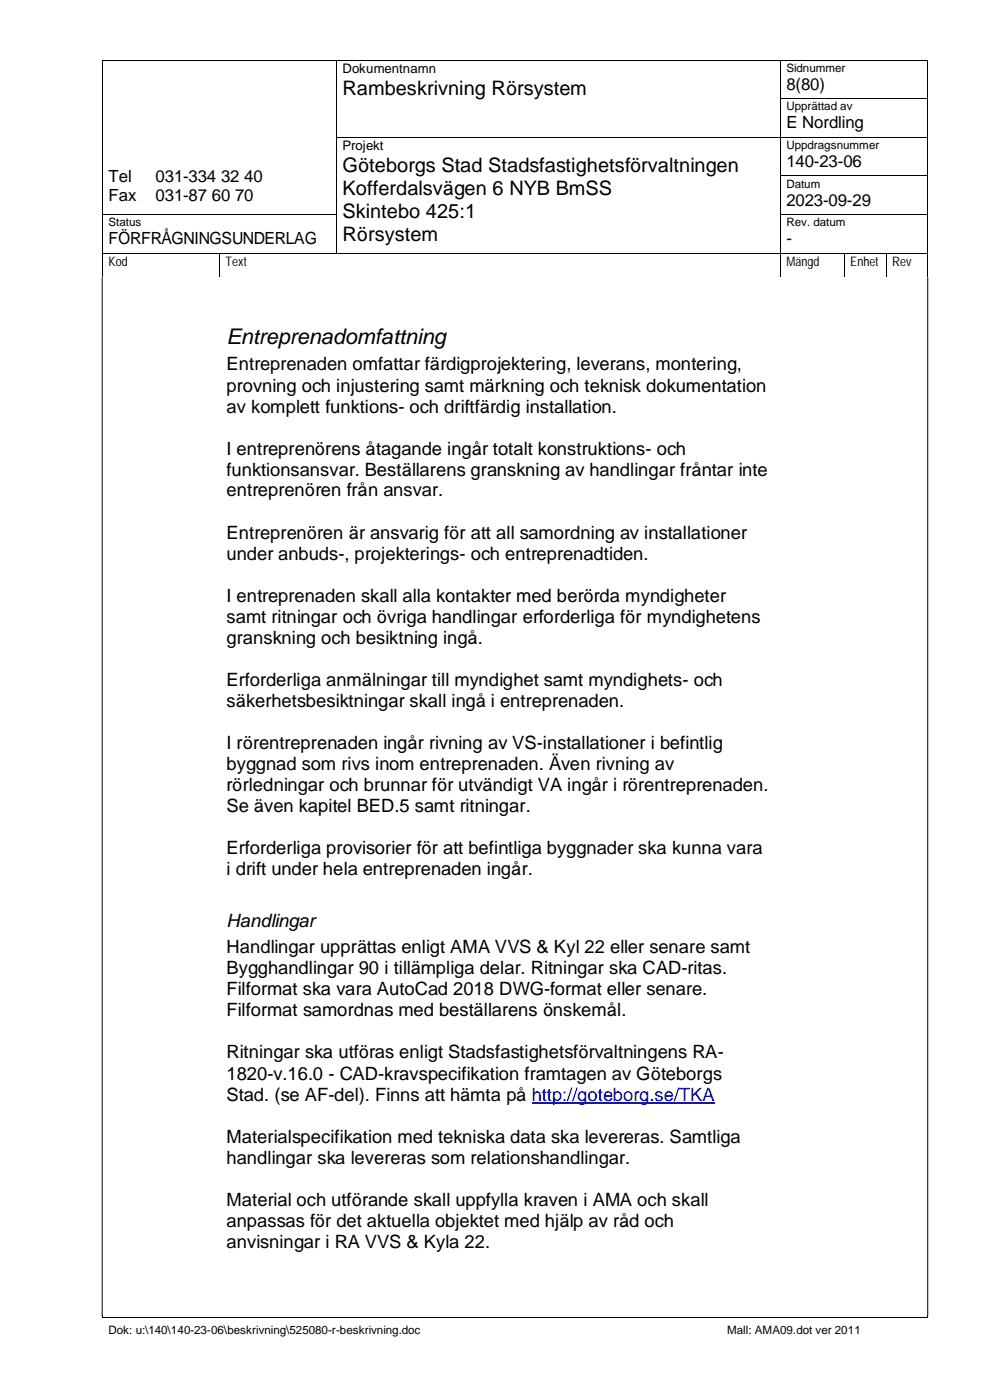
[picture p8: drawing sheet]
<svg xmlns="http://www.w3.org/2000/svg" width="210mm" height="297mm" viewBox="0 0 210 297" stroke-linecap="round" stroke-linejoin="round" font-family="sans-serif">
<defs><g id="words">
<text font-size="4.6" x="48" y="73">Entreprenadomfattning</text>
<g font-size="4.2">
<text x="72.6" y="20.1">Rambeskrivning Rörsystem</text>
<text x="72.6" y="36.5">Göteborgs Stad Stadsfastighetsförvaltningen</text>
<text x="72.6" y="41.3">Kofferdalsvägen 6 NYB BmSS</text>
<text x="72.6" y="46.2">Skintebo 425:1</text>
<text x="72.6" y="51.1">Rörsystem</text>
</g>
<g font-size="3.9">
<text x="48" y="78.6">Entreprenaden omfattar färdigprojektering, leverans, montering,</text>
<text x="48" y="83.1">provning och injustering samt märkning och teknisk dokumentation</text>
<text x="48" y="87.5">av komplett funktions- och driftfärdig installation.</text>
<text x="48" y="96.4">I entreprenörens åtagande ingår totalt konstruktions- och</text>
<text x="48" y="100.9">funktionsansvar. Beställarens granskning av handlingar fråntar inte</text>
<text x="48" y="105.3">entreprenören från ansvar.</text>
<text x="48" y="114.3">Entreprenören är ansvarig för att all samordning av installationer</text>
<text x="48" y="118.7">under anbuds-, projekterings- och entreprenadtiden.</text>
<text x="48" y="127.7">I entreprenaden skall alla kontakter med berörda myndigheter</text>
<text x="48" y="132.2">samt ritningar och övriga handlingar erforderliga för myndighetens</text>
<text x="48" y="136.6">granskning och besiktning ingå.</text>
<text x="48" y="145.5">Erforderliga anmälningar till myndighet samt myndighets- och</text>
<text x="48" y="149.9">säkerhetsbesiktningar skall ingå i entreprenaden.</text>
<text x="48" y="158.9">I rörentreprenaden ingår rivning av VS-installationer i befintlig</text>
<text x="48" y="163.3">byggnad som rivs inom entreprenaden. Även rivning av</text>
<text x="48" y="167.8">rörledningar och brunnar för utvändigt VA ingår i rörentreprenaden.</text>
<text x="48" y="172.3">Se även kapitel BED.5 samt ritningar.</text>
<text x="48" y="181.2">Erforderliga provisorier för att befintliga byggnader ska kunna vara</text>
<text x="48" y="185.7">i drift under hela entreprenaden ingår.</text>
<text x="48" y="196.8">Handlingar</text>
<text x="48" y="202.3">Handlingar upprättas enligt AMA VVS &amp; Kyl 22 eller senare samt</text>
<text x="48" y="206.7">Bygghandlingar 90 i tillämpliga delar. Ritningar ska CAD-ritas.</text>
<text x="48" y="211.2">Filformat ska vara AutoCad 2018 DWG-format eller senare.</text>
<text x="48" y="215.6">Filformat samordnas med beställarens önskemål.</text>
<text x="48" y="224.5">Ritningar ska utföras enligt Stadsfastighetsförvaltningens RA-</text>
<text x="48" y="229">1820-v.16.0 - CAD-kravspecifikation framtagen av Göteborgs</text>
<text x="48" y="233.5">Stad. (se AF-del). Finns att hämta på http://goteborg.se/TKA</text>
<text x="48" y="242.4">Materialspecifikation med tekniska data ska levereras. Samtliga</text>
<text x="48" y="246.9">handlingar ska levereras som relationshandlingar.</text>
<text x="48" y="255.8">Material och utförande skall uppfylla kraven i AMA och skall</text>
<text x="48" y="260.3">anpassas för det aktuella objektet med hjälp av råd och</text>
<text x="48" y="264.7">anvisningar i RA VVS &amp; Kyla 22.</text>
</g>
<g font-size="3.6">
<text x="166.8" y="19.1">8(80)</text>
<text x="166.8" y="27.2">E Nordling</text>
<text x="166.8" y="35.4">140-23-06</text>
<text x="23" y="38.5">Tel</text>
<text x="33" y="38.5">031-334 32 40</text>
<text x="23" y="42.6">Fax</text>
<text x="33" y="42.6">031-87 60 70</text>
<text x="166.8" y="43.6">2023-09-29</text>
<text x="23" y="51.7">FÖRFRÅGNINGSUNDERLAG</text>
<text x="166.8" y="51.7">-</text>
</g>
<g font-size="2.8">
<text x="72.6" y="15.5">Dokumentnamn</text>
<text x="72.6" y="31.8">Projekt</text>
<text x="23" y="56.4">Kod</text>
<text x="47.8" y="56.4">Text</text>
<text x="166.8" y="56.4">Mängd</text>
<text x="180.3" y="56.4">Enhet</text>
<text x="189.2" y="56.4">Rev</text>
</g>
<g font-size="2.5">
<text x="166.8" y="15.2">Sidnummer</text>
<text x="166.8" y="23.4">Upprättad av</text>
<text x="166.8" y="31.6">Uppdragsnummer</text>
<text x="166.8" y="39.8">Datum</text>
<text x="23" y="47.9">Status</text>
<text x="166.8" y="47.9">Rev. datum</text>
<text x="23" y="283">Dok: u:\140\140-23-06\beskrivning\525080-r-beskrivning.doc</text>
<text x="154.3" y="283">Mall: AMA09.dot ver 2011</text>
</g>
</g></defs>
<g fill="#000">
<path d="M21.7 12.7h.1v.2h-.1zM71.3 12.7h.2v.2h-.2zM165.4 12.7h.2v.2h-.2zM196.7 12.7h.1v.2h-.1zM21.7 20.9h.1v.2h-.1zM21.7 29h.1v.2h-.1zM21.7 37.3h.1v.1h-.1zM71.3 20.9h.2v.2h-.2zM71.3 29h.2v.2h-.2zM71.3 37.3h.2v.1h-.2zM165.4 20.9h.2v.2h-.2zM165.4 29h.2v.2h-.2z"/>
<path d="M165.4 37.3h.2v.1h-.2zM196.7 20.9h.1v.2h-.1zM196.7 29h.1v.2h-.1zM196.7 37.3h.1v.1h-.1zM21.7 45.5h.1v.1h-.1zM21.7 53.6h.1v.2h-.1zM46.5 53.6h.2v.2h-.2zM71.3 45.5h.2v.1h-.2zM71.3 53.6h.2v.2h-.2zM71.5 53.6h.1v.2h-.1zM165.4 45.5h.2v.1h-.2zM165.4 53.6h.2v.2h-.2z"/>
<path d="M179.1 53.6h.1v.2h-.1zM187.9 53.6h.1v.2h-.1zM196.7 45.5h.1v.1h-.1zM196.7 53.6h.1v.2h-.1zM21.7 279.1h.1v.3h-.1zM21.7 279.4h.1v.2h-.1zM21.8 279.4h.2v.2h-.2zM153 279.4h.2v.2h-.2zM196.7 279.1h.1v.3h-.1zM196.7 279.4h.1v.2h-.1z"/>
</g>
<g fill="none" stroke="#000" stroke-width=".21">
<path d="M21.8 12.9v8M21.8 12.8h49.5M71.4 12.9v8M71.5 12.8h93.9M165.5 12.9v8M165.6 12.8h31.1M196.8 12.9v8M21.8 21.1v7.9M21.8 29.2v8.1M21.8 37.4v8.1M71.4 21.1v7.9M71.4 29.2v8.1"/>
<path d="M71.4 37.4v8.1M71.5 29.1h93.9M165.5 21.1v7.9M165.5 29.2v8.1M165.5 37.4v8.1M165.6 21h31.1M165.6 29.1h31.1M165.6 37.3h31.1M196.8 21.1v7.9M196.8 29.2v8.1M196.8 37.4v8.1M21.7 58.8v220.5"/>
<path d="M21.8 45.6v8M21.8 53.8v5M21.8 45.6h49.5M21.8 53.7h24.7M46.6 53.8v5M46.7 53.7h24.6M71.4 45.6v8M71.6 53.7h93.8M165.5 45.6v8M165.5 53.8v5M165.6 45.6h31.1M165.6 53.7h13.5"/>
<path d="M179.2 53.8v5M179.2 53.7h8.7M188 53.8v5M188 53.7h8.7M196.8 45.6v8M196.8 53.8v225.5M22 279.5h131M153.2 279.5h43.5"/>
</g>
<path d="M112.8 234.1h38.8" fill="none" stroke="#00f" stroke-width=".25"/>
<use href="#words"/>
</svg>
